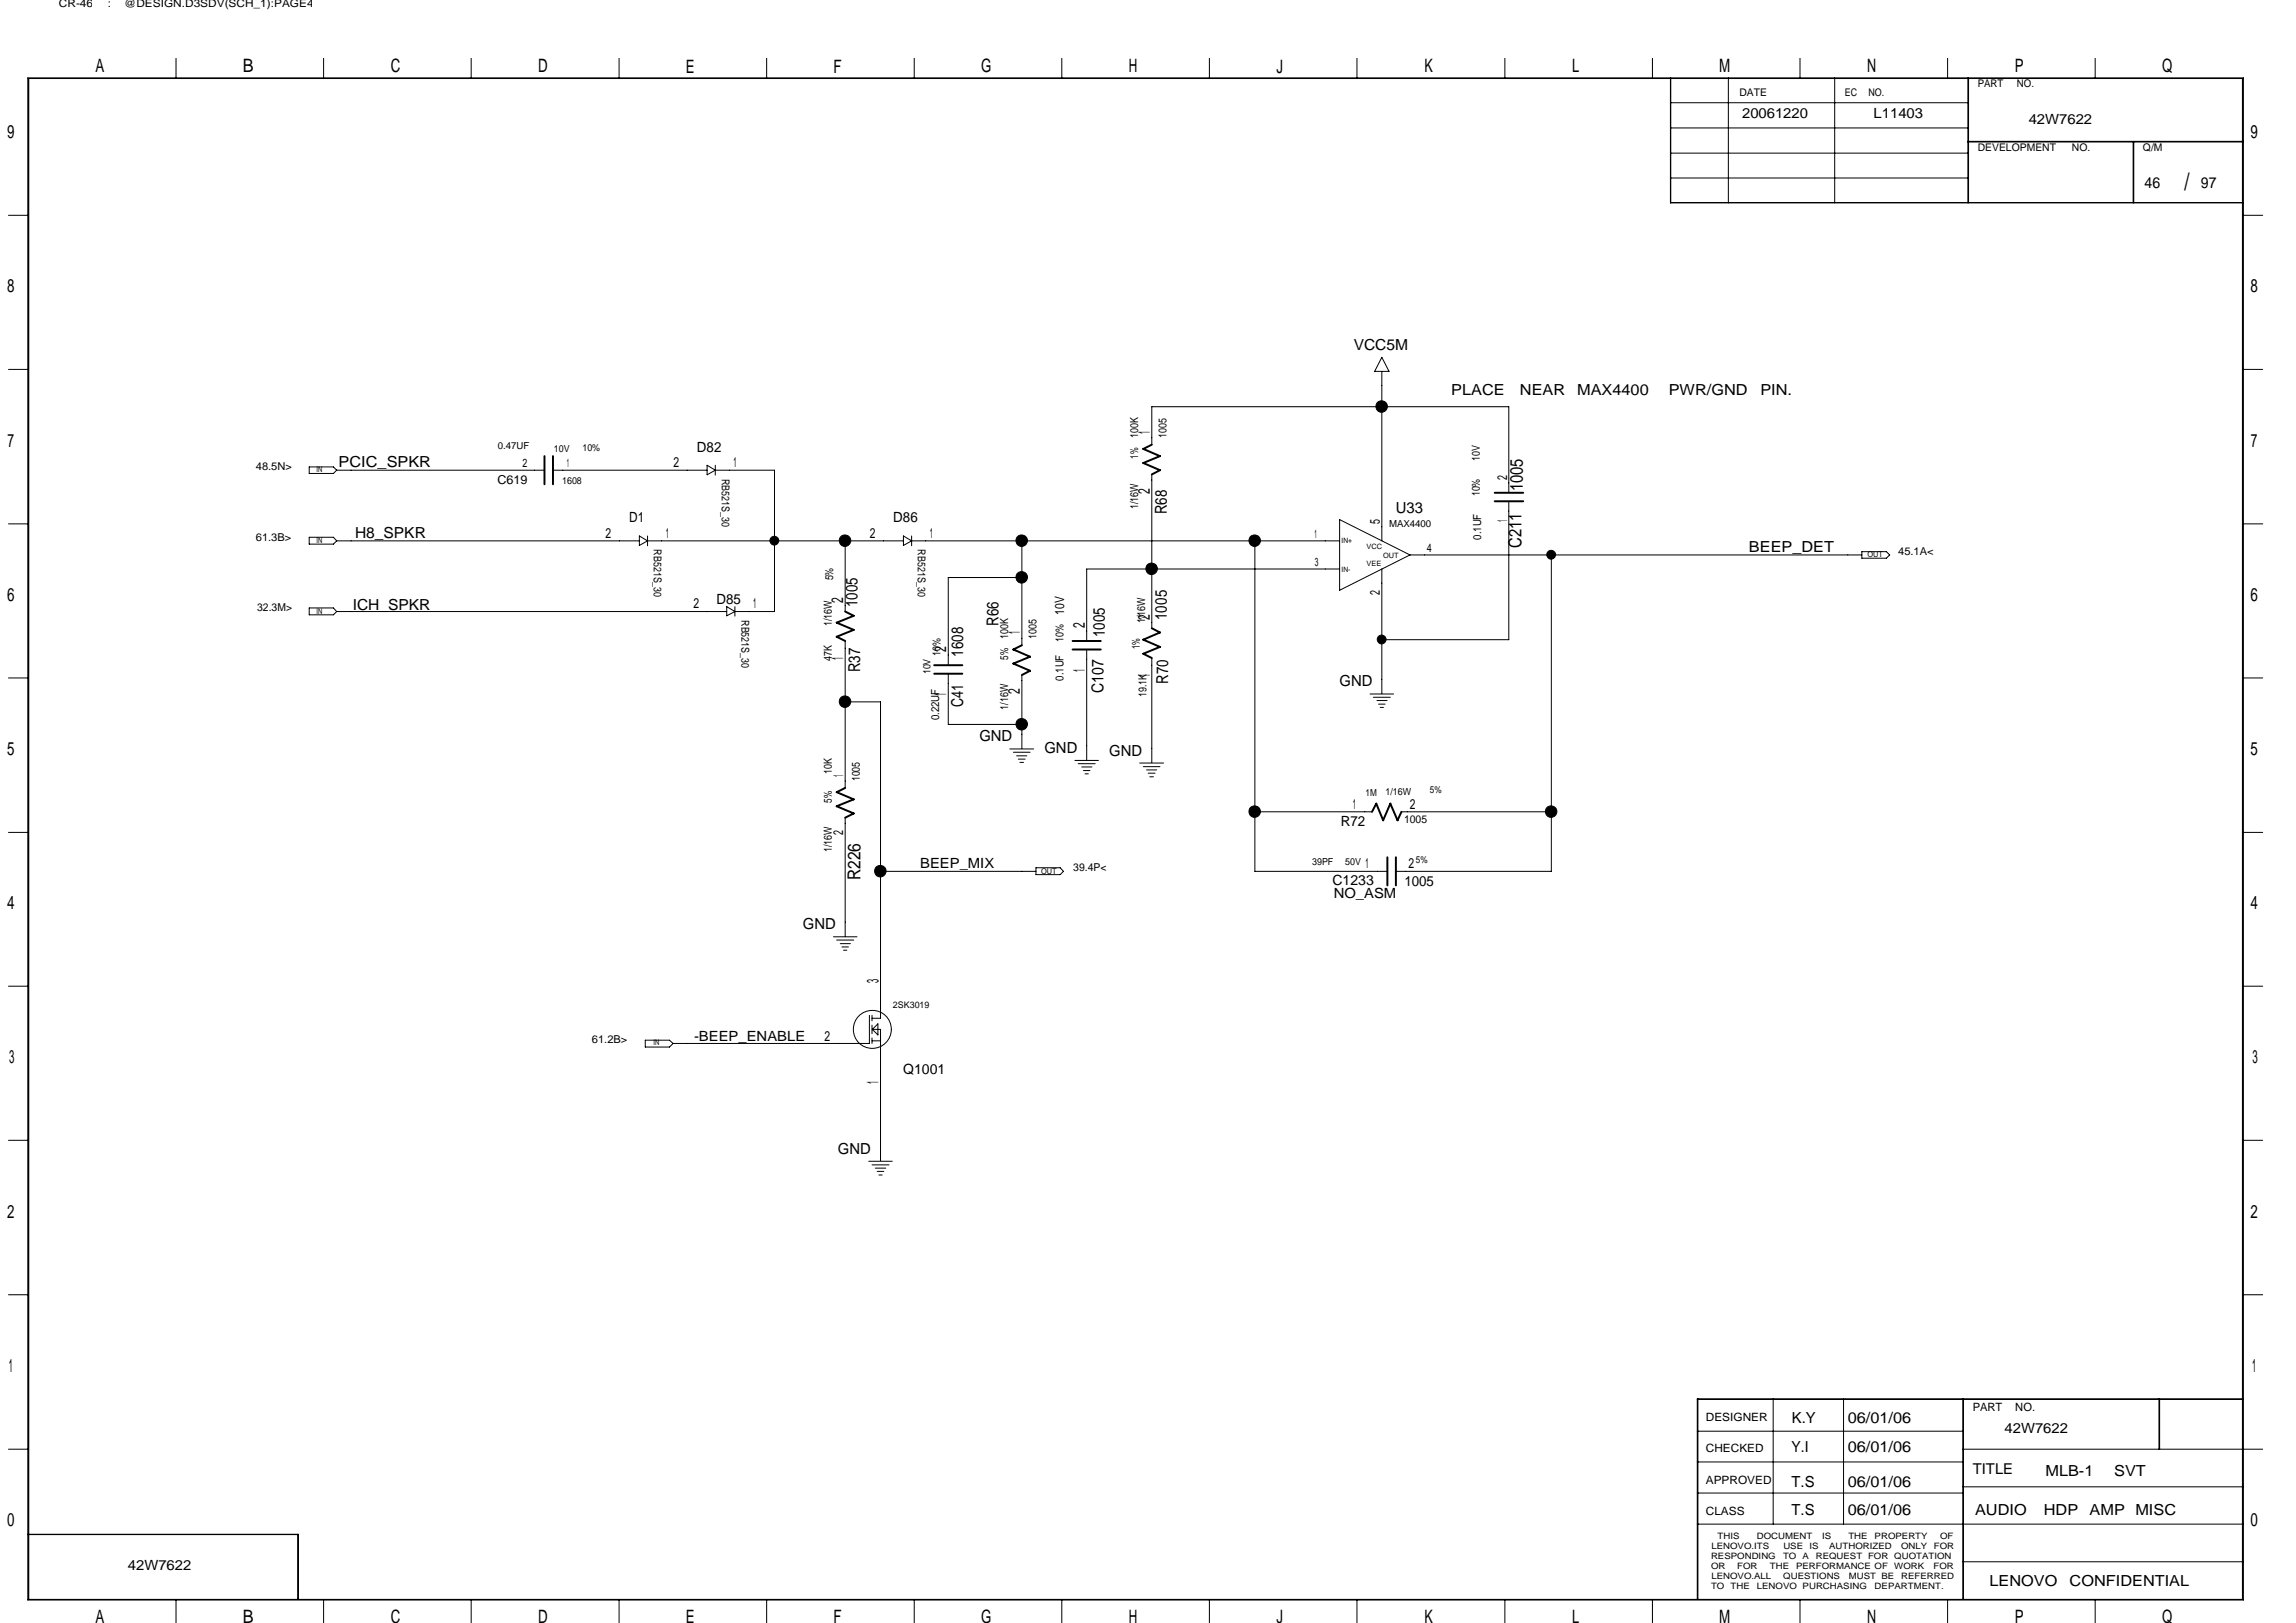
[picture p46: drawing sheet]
<svg xmlns="http://www.w3.org/2000/svg" width="297mm" height="210mm" viewBox="0 0 297 210" stroke-linecap="round" stroke-linejoin="round" font-family="sans-serif">
<defs><g id="words">
<text font-size="3.1" x="282.6" y="24.6">/</text>
<g font-size="2.4">
<text x="12.4" y="9.4">A</text>
<text x="31.4" y="9.4">B</text>
<text x="50.5" y="9.4">C</text>
<text x="69.6" y="9.4">D</text>
<text x="88.7" y="9.4">E</text>
<text x="107.8" y="9.4">F</text>
<text x="127" y="9.4">G</text>
<text x="146" y="9.4">H</text>
<text x="165.1" y="9.4">J</text>
<text x="184.3" y="9.4">K</text>
<text x="203.4" y="9.4">L</text>
<text x="222.4" y="9.4">M</text>
<text x="241.6" y="9.4">N</text>
<text x="260.6" y="9.4">P</text>
<text x="279.7" y="9.4">Q</text>
<text x=".9" y="17.9">9</text>
<text x="291.2" y="17.9">9</text>
<text x=".9" y="37.8">8</text>
<text x="291.2" y="37.8">8</text>
<text x="1" y="57.8">7</text>
<text x="291.2" y="57.8">7</text>
<text x=".9" y="77.8">6</text>
<text x="291.2" y="77.8">6</text>
<text x=".9" y="97.7">5</text>
<text x="291.2" y="97.7">5</text>
<text x=".9" y="117.6">4</text>
<text x="291.2" y="117.6">4</text>
<text x="1.2" y="137.6">3</text>
<text x="291.4" y="137.6">3</text>
<text x=".9" y="157.5">2</text>
<text x="291.2" y="157.5">2</text>
<text x="1.1" y="177.5">1</text>
<text x="291.4" y="177.5">1</text>
<text x=".9" y="197.4">0</text>
<text x="291.2" y="197.4">0</text>
<text x="12.4" y="210">A</text>
<text x="31.4" y="210">B</text>
<text x="50.5" y="210">C</text>
<text x="69.6" y="210">D</text>
<text x="127" y="210">G</text>
<text x="146" y="210">H</text>
<text x="184.3" y="210">K</text>
<text x="203.4" y="210">L</text>
<text x="222.4" y="210">M</text>
<text x="241.6" y="210">N</text>
<text x="260.6" y="210">P</text>
<text x="279.7" y="210">Q</text>
<text x="88.7" y="210">E</text>
<text x="107.8" y="210">F</text>
<text x="165.1" y="210">J</text>
</g>
<g font-size="2.3">
<text x="197" y="63.6" transform="rotate(-90 197 63.6)">1005</text>
<text x="196.8" y="70.9" transform="rotate(-90 196.8 70.9)">C211</text>
<text x="111.3" y="113.8" transform="rotate(-90 111.3 113.8)">R226</text>
</g>
<g font-size="2.1">
<text x="148.8" y="56.1" transform="rotate(-90 148.8 56.1)">1</text>
<text x="148.8" y="63.9" transform="rotate(-90 148.8 63.9)">2</text>
<text x="151" y="66.5" transform="rotate(-90 151 66.5)">R68</text>
<text x="109.1" y="78" transform="rotate(-90 109.1 78)">2</text>
<text x="111" y="78.6" transform="rotate(-90 111 78.6)">1005</text>
<text x="129.2" y="80.9" transform="rotate(-90 129.2 80.9)">R66</text>
<text x="131.9" y="82" transform="rotate(-90 131.9 82)">1</text>
<text x="140.3" y="81.3" transform="rotate(-90 140.3 81.3)">2</text>
<text x="142.9" y="82.4" transform="rotate(-90 142.9 82.4)">1005</text>
<text x="148.8" y="80.2" transform="rotate(-90 148.8 80.2)">2</text>
<text x="151" y="80.2" transform="rotate(-90 151 80.2)">1005</text>
<text x="109.1" y="85.4" transform="rotate(-90 109.1 85.4)">1</text>
<text x="111.3" y="87" transform="rotate(-90 111.3 87)">R37</text>
<text x="122.4" y="84.4" transform="rotate(-90 122.4 84.4)">2</text>
<text x="124.6" y="85" transform="rotate(-90 124.6 85)">1608</text>
<text x="131.9" y="89.8" transform="rotate(-90 131.9 89.8)">2</text>
<text x="140.3" y="86.9" transform="rotate(-90 140.3 86.9)">1</text>
<text x="142.7" y="89.7" transform="rotate(-90 142.7 89.7)">C107</text>
<text x="148.8" y="87.6" transform="rotate(-90 148.8 87.6)">1</text>
<text x="151.1" y="88.4" transform="rotate(-90 151.1 88.4)">R70</text>
<text x="122.4" y="90" transform="rotate(-90 122.4 90)">1</text>
<text x="124.6" y="91.5" transform="rotate(-90 124.6 91.5)">C41</text>
<text x="113.7" y="127.1" transform="rotate(-90 113.7 127.1)">3</text>
<text x="113.7" y="140.3" transform="rotate(-90 113.7 140.3)">1</text>
</g>
<g font-size="2">
<text x="277.4" y="24.3">46</text>
<text x="284.7" y="24.3">97</text>
<text x="175.1" y="45.3">VCC5M</text>
<text x="187.7" y="51.1">PLACE</text>
<text x="196.6" y="51.1">NEAR</text>
<text x="204" y="51.1">MAX4400</text>
<text x="215.9" y="51.1">PWR/GND</text>
<text x="227.7" y="51.1">PIN.</text>
<text x="43.8" y="60.5">PCIC_SPKR</text>
<text x="45.9" y="69.6">H8_SPKR</text>
<text x="180.6" y="66.3">U33</text>
<text x="226.3" y="71.4">BEEP_DET</text>
<text x="45.6" y="78.9">ICH_SPKR</text>
<text x="173.3" y="88.8">GND</text>
<text x="126.7" y="95.9">GND</text>
<text x="135.1" y="97.4">GND</text>
<text x="143.5" y="97.7">GND</text>
<text x="103.9" y="120.2">GND</text>
<text x="108.4" y="149.3">GND</text>
<text x="231.8" y="184.1">K.Y</text>
<text x="239.1" y="184.1">06/01/06</text>
<text x="231.8" y="187.8">Y.I</text>
<text x="239.1" y="187.8">06/01/06</text>
<text x="264.6" y="190.9">MLB-1</text>
<text x="273.5" y="190.9">SVT</text>
<text x="231.8" y="196">T.S</text>
<text x="231.8" y="192.4">T.S</text>
<text x="239.1" y="196">06/01/06</text>
<text x="239.1" y="192.4">06/01/06</text>
<text x="255.5" y="196">AUDIO</text>
<text x="264.4" y="196">HDP</text>
<text x="270.3" y="196">AMP MISC</text>
<text x="257.4" y="205.2">LENOVO</text>
<text x="267.8" y="205.2">CONFIDENTIAL</text>
</g>
<text font-size="1.9" x="255.2" y="190.7">TITLE</text>
<g font-size="1.8">
<text x="225.4" y="15.3">20061220</text>
<text x="242.4" y="15.3">L11403</text>
<text x="262.5" y="16">42W7622</text>
<text x="90.2" y="58.4">D82</text>
<text x="87.1" y="60.4">2</text>
<text x="94.9" y="60.4">1</text>
<text x="195" y="62.1" transform="rotate(-90 195 62.1)">2</text>
<text x="78.4" y="69.6">2</text>
<text x="81.4" y="67.6">D1</text>
<text x="86.1" y="69.6">1</text>
<text x="112.5" y="69.6">2</text>
<text x="115.6" y="67.6">D86</text>
<text x="120.3" y="69.6">1</text>
<text x="178.5" y="67.8" transform="rotate(-90 178.5 67.8)">5</text>
<text x="195" y="67.5" transform="rotate(-90 195 67.5)">1</text>
<text x="178.5" y="77" transform="rotate(-90 178.5 77)">2</text>
<text x="89.7" y="78.7">2</text>
<text x="92.7" y="78.1">D85</text>
<text x="97.4" y="78.7">1</text>
<text x="109.1" y="100.5" transform="rotate(-90 109.1 100.5)">1</text>
<text x="173.5" y="106.8">R72</text>
<text x="175" y="104.6">1</text>
<text x="182.4" y="104.6">2</text>
<text x="109.1" y="108" transform="rotate(-90 109.1 108)">2</text>
<text x="119" y="112.3">BEEP_MIX</text>
<text x="176.7" y="112.3">1</text>
<text x="182.2" y="112.3">2</text>
<text x="172.4" y="114.5">C1233</text>
<text x="172.5" y="116.2">NO_ASM</text>
<text x="181.7" y="114.7">1005</text>
<text x="89.8" y="134.6">-BEEP_ENABLE</text>
<text x="106.7" y="134.6">2</text>
<text x="116.8" y="139">Q1001</text>
<text x="259.3" y="185.4">42W7622</text>
<text x="16.5" y="203.1">42W7622</text>
</g>
<text font-size="1.7" x="137.7" y="79.5" transform="rotate(-90 137.7 79.5)">10V</text>
<text font-size="1.6" x="64.3" y="62.7">C619</text>
<g font-size="1.5">
<text x="67.6" y="60.4">2</text>
<text x="73.3" y="60.4">1</text>
<text x="170" y="69.6">1</text>
<text x="184.6" y="71.4">4</text>
<text x="170.1" y="73.2">3</text>
<text x="220.7" y="183.9">DESIGNER</text>
<text x="255.2" y="182.6">PART</text>
<text x="260.7" y="182.6">NO.</text>
<text x="220.7" y="191.9">APPROVED</text>
<text x="220.7" y="187.9">CHECKED</text>
<text x="220.7" y="196">CLASS</text>
</g>
<g font-size="1.4">
<text x="7.6" y=".9">CR-46</text>
<text x="14" y=".9">:</text>
<text x="16.1" y=".9">@DESIGN.D3SDV(SCH_1):PAGE4</text>
<text x="255.9" y="11.3">PART</text>
<text x="260.9" y="11.3">NO.</text>
<text x="225" y="12.4">DATE</text>
<text x="238.7" y="12.4">EC</text>
<text x="241.7" y="12.4">NO.</text>
<text x="255.9" y="19.6">DEVELOPMENT</text>
<text x="268.1" y="19.6">NO.</text>
<text x="277.2" y="19.6">Q/M</text>
<text x="147.2" y="59.4" transform="rotate(-90 147.2 59.4)">1%</text>
<text x="147.2" y="56.7" transform="rotate(-90 147.2 56.7)">100K</text>
<text x="150.9" y="56.7" transform="rotate(-90 150.9 56.7)">1005</text>
<text x="191.5" y="59.6" transform="rotate(-90 191.5 59.6)">10V</text>
<text x="33.1" y="60.8">48.5N&gt;</text>
<text x="93.4" y="61.9" transform="rotate(90 93.4 61.9)">RB521S_30</text>
<text x="147.2" y="65.9" transform="rotate(-90 147.2 65.9)">1/16W</text>
<text x="191.5" y="64.2" transform="rotate(-90 191.5 64.2)">10%</text>
<text x="33.1" y="69.9">61.3B&gt;</text>
<text x="84.6" y="71.1" transform="rotate(90 84.6 71.1)">RB521S_30</text>
<text x="118.7" y="71.1" transform="rotate(90 118.7 71.1)">RB521S_30</text>
<text x="191.6" y="69.8" transform="rotate(-90 191.6 69.8)">0.1UF</text>
<text x="245.6" y="71.8">45.1A&lt;</text>
<text x="107.8" y="75.1" transform="rotate(-90 107.8 75.1)">5%</text>
<text x="33.3" y="79.1">32.3M&gt;</text>
<text x="95.9" y="80.2" transform="rotate(90 95.9 80.2)">RB521S_30</text>
<text x="107.6" y="81" transform="rotate(-90 107.6 81)">1/16W</text>
<text x="130.4" y="82.6" transform="rotate(-90 130.4 82.6)">100K</text>
<text x="134.1" y="82.6" transform="rotate(-90 134.1 82.6)">1005</text>
<text x="137.6" y="83.1" transform="rotate(-90 137.6 83.1)">10%</text>
<text x="147.4" y="83.9" transform="rotate(-90 147.4 83.9)">1%</text>
<text x="148.2" y="80.6" transform="rotate(-90 148.2 80.6)">1/16W</text>
<text x="107.6" y="85.5" transform="rotate(-90 107.6 85.5)">47K</text>
<text x="121.7" y="84.9" transform="rotate(-90 121.7 84.9)">10%</text>
<text x="130.4" y="85.4" transform="rotate(-90 130.4 85.4)">5%</text>
<text x="137.6" y="88.1" transform="rotate(-90 137.6 88.1)">0.1UF</text>
<text x="121.5" y="93.2" transform="rotate(-90 121.5 93.2)">0.22UF</text>
<text x="130.4" y="91.8" transform="rotate(-90 130.4 91.8)">1/16W</text>
<text x="148.3" y="90.2" transform="rotate(-90 148.3 90.2)">19.1K</text>
<text x="107.6" y="100.2" transform="rotate(-90 107.6 100.2)">10K</text>
<text x="111.2" y="101.1" transform="rotate(-90 111.2 101.1)">1005</text>
<text x="107.6" y="103.8" transform="rotate(-90 107.6 103.8)">5%</text>
<text x="181.6" y="106.5">1005</text>
<text x="107.6" y="110.3" transform="rotate(-90 107.6 110.3)">1/16W</text>
<text x="138.8" y="112.7">39.4P&lt;</text>
<text x="76.6" y="135">61.2B&gt;</text>
</g>
<g font-size="1.3">
<text x="64.4" y="58.1">0.47UF</text>
<text x="71.7" y="58.5">10V</text>
<text x="75.4" y="58.3">10%</text>
<text x="72.7" y="62.7">1608</text>
<text x="179.7" y="68.2">MAX4400</text>
<text x="120.4" y="87.2" transform="rotate(-90 120.4 87.2)">10V</text>
<text x="176.7" y="103">1M</text>
<text x="179.2" y="102.9">1/16W</text>
<text x="185" y="102.7">5%</text>
<text x="169.8" y="112">39PF</text>
<text x="174" y="112">50V</text>
<text x="183.2" y="111.6">5%</text>
</g>
<text font-size="1.2" x="115.5" y="130.4">2SK3019</text>
<g font-size="1.1">
<text x="221.4" y="203">OR</text>
<text x="221.4" y="201.7">RESPONDING</text>
<text x="221.4" y="200.4">LENOVO.ITS</text>
<text x="222.2" y="199.1">THIS</text>
<text x="224.7" y="203">FOR</text>
<text x="227.3" y="199.1">DOCUMENT</text>
<text x="229" y="203">THE</text>
<text x="230.7" y="201.7">TO</text>
<text x="230.7" y="200.4">USE</text>
<text x="232.4" y="203">PERFORMANCE OF</text>
<text x="233.2" y="201.7">A</text>
<text x="234.1" y="200.4">IS</text>
<text x="234.9" y="201.7">REQUEST FOR QUOTATION</text>
<text x="235.8" y="199.1">IS</text>
<text x="236.6" y="200.4">AUTHORIZED</text>
<text x="239.1" y="199.1">THE</text>
<text x="242.5" y="199.1">PROPERTY</text>
<text x="245.1" y="203">WORK</text>
<text x="246" y="200.4">ONLY</text>
<text x="250.1" y="203">FOR</text>
<text x="250.2" y="200.4">FOR</text>
<text x="251" y="199.1">OF</text>
<text x="221.4" y="205.6">TO</text>
<text x="221.4" y="204.3">LENOVO.ALL</text>
<text x="223.9" y="205.6">THE</text>
<text x="227.3" y="205.6">LENOVO PURCHASING</text>
<text x="230.7" y="204.3">QUESTIONS</text>
<text x="239.2" y="204.3">MUST BE</text>
<text x="242.5" y="205.6">DEPARTMENT.</text>
<text x="246" y="204.3">REFERRED</text>
</g>
<g font-size="1">
<text x="40.9" y="61.1">IN</text>
<text x="40.9" y="70.3">IN</text>
<text x="241.6" y="72.1">OUT</text>
<text x="40.9" y="79.4">IN</text>
<text x="134.7" y="113">OUT</text>
<text x="84.5" y="135.3">IN</text>
</g>
<g font-size=".9">
<text x="173.6" y="70.3">IN+</text>
<text x="176.8" y="71.1">VCC</text>
<text x="173.6" y="74">IN-</text>
<text x="176.8" y="73.3">VEE</text>
<text x="178.9" y="72.2">OUT</text>
</g>
</g></defs>
<g fill="none" stroke="#000" stroke-width=".25">
<path d="M70.4 59v3.7M71.5 59v3.7M149 57.5l-1.1 .6 2.2 .9-2.2 .9 2.2 .9-1.1 .6M109.3 79.1l1.1 .6-2.2 .9 2.2 .9-2.2 .9 1.1 .5M193.4 64.9h3.7M193.4 63.8h3.7M120.9 87.2h3.6M120.9 86.1h3.6M132.2 83.5l-1.1 .5 2.2 1-2.2 .9 2.2 .9-1.1 .5M138.8 84h3.6M138.8 82.9h3.6M149 81.3l1.1 .5-2.2 1 2.2 .9-2.2 .9 1.1 .5"/>
<path d="M109.3 101.9l-1.1 .6 2.2 .9-2.2 .9 2.2 .9-1.1 .6M177.5 105l.6-1 .8 2.1 1-2.1 .9 2.1 .5-1.1M179.5 110.9v3.7M180.6 110.9v3.7"/>
</g>
<g fill="none" stroke="#000" stroke-width=".13">
<path d="M3.6 10.1h286.6v196.9h-286.6zM3.7 10.2h286.4v196.7h-286.4zM22.8 7.5v2.6M41.9 7.5v2.6M61 7.5v2.6M80.1 7.5v2.6M99.2 7.5v2.6M118.3 7.5v2.6M137.4 7.5v2.6M156.5 7.5v2.6M175.6 7.5v2.6M194.7 7.5v2.6"/>
<path d="M213.8 7.5v2.6M216.1 10.1v16.1h74.1M216.1 19.8h38.5M216.1 16.6h38.5M216.1 13.3h38.5M216.2 10.1v16.1M223.6 10.1v16.1M232.9 7.5v2.6M237.4 10.1v16.1M252 7.5v2.6M254.6 18.4h35.6M254.6 10.1v16.1"/>
<path d="M254.6 18.3h35.6M254.7 10.1v16.1M271.1 7.5v2.6M276 18.4v7.8M276.1 18.4v7.8M1.1 27.9h2.5M216.1 26.2h74.1M216.2 23h38.4M290.2 27.9h2.5M1.1 47.8h2.5M149 57.5v-4.9h46.2v11.2M178.8 48v22"/>
<path d="M178.8 46.2l.9 1.8h-1.9zM290.2 47.8h2.5M1.1 67.8h2.5M40 78.7h3.1l.5 .4-.5 .4h-3.1zM40 60.4h3.1l.5 .4-.5 .5h-3.1zM40 69.5h3.1l.5 .5-.5 .4h-3.1zM43.6 70h39.1M43.6 60.8h26.8M43.6 79.1h50.4M71.5 60.8h20M82.7 69.3l1.1 .7-1.1 .6zM83.8 70h33.1"/>
<path d="M83.8 69.3v1.3M91.5 60.2l1 .6-1 .6zM92.5 60.8h7.7v18.3h-5.1M92.5 60.2v1.3M94 78.5l1.1 .6-1.1 .6zM95.1 78.5v1.2M109.3 70v9.1M116.9 69.3l1 .7-1 .6zM117.9 70h55.4M117.9 69.3v1.3M132.2 70v13.5M132.2 74.7h-9.5v11.4"/>
<path d="M149 61.4v19.9M162.3 70v42.7h17.2M173.3 67.2l9.1 4.6-9.1 4.6zM173.3 73.6h-32.7v9.3M178.8 73.6v16.1M182.4 71.8h58.5M195.2 64.9v17.9h-16.4M200.7 71.8v40.9h-20.1M240.9 71.4h3.1l.5 .4-.5 .4h-3.1zM290.2 67.8h2.5M1.1 87.7h2.5M109.3 82.9v19"/>
<path d="M109.3 90.8h4.6v40.9h-1.1M122.7 87.2v6.5h9.5M130.6 96.9h3.1M131.1 97.3h2.2M131.5 97.8h1.3M131.7 98.2h.9M131.9 98.6h.5M132.2 87.3v9.5M139.1 98.4h3M139.5 98.8h2.2M140 99.2h1.3M140.2 99.7h.8"/>
<path d="M140.6 84v14.3M147.4 98.7h3.1M147.9 99.2h2.2M148.3 99.6h1.3M149 85.1v13.5M177.2 89.8h3.1M177.7 90.2h2.2M178.1 90.6h1.3M178.3 91.1h.9M178.6 91.5h.4M290.2 87.7h2.5M1.1 107.7h2.5"/>
<path d="M109.3 105.8v15.3M113.9 112.7h20.1M134 112.3h3.2l.4 .4-.4 .5h-3.2zM140.4 100.1h.4M148.5 100h.9M148.8 100.5h.4M162.3 105h15.2M181.3 105h19.4M290.2 107.7h2.5M1.1 127.6h2.5M83.5 134.6h3.1l.5 .4-.5 .5h-3.1zM107.8 121.2h3.1"/>
<path d="M108.2 121.6h2.2M108.7 122.1h1.3M108.9 122.5h.9M109.1 122.9h.5M112.5 131.4v3.6h-25.4M112.8 131.4v.7M112.8 132.6v1.1M112.8 134.3v.7M112.8 134.7h1.1M112.9 133.2h1v17M113.6 132.5v1.4l-.7-.7zM290.2 127.6h2.5"/>
<path d="M1.1 147.5h2.5M112.4 150.2h3M112.8 150.7h2.2M113.2 151.1h1.4M113.5 151.6h.8M113.7 152h.4M290.2 147.5h2.5M1.1 167.5h2.5M290.2 167.5h2.5M1.1 187.5h2.5M3.6 198.5h35v8.4M3.6 198.5h35"/>
<path d="M38.5 198.5v8.4M219.6 197.2h70.6M219.6 181.1h70.6M219.6 193.2h34.4M219.6 189.1h34.4M219.6 185.2h34.4M219.7 181v25.9M229.4 181v16.2M238.5 181v16.2M254 187.5h38.7M254 181v25.9M254 192.4h36.2"/>
<path d="M279.3 181v6.5M279.4 181v6.5M290.2 181h-70.6v25.9M22.8 206.9v3M41.9 206.9v3M61 206.9v3M80.1 206.9v3M99.2 206.9v3M118.3 206.9v3M137.4 206.9v3M156.5 206.9v3M175.6 206.9v3"/>
<path d="M194.7 206.9v3M213.8 206.9v3M232.9 206.9v3M252 206.9v3M254 202.1h36.2M271.1 206.9v3"/>
<circle cx="112.9" cy="133.2" r="2.46"/>
</g>
<g fill="#000" stroke="#000" stroke-width=".13">
<circle cx="178.7" cy="52.6" r=".75"/>
<circle cx="100.2" cy="70" r=".57"/>
<circle cx="109.3" cy="70" r=".75"/>
<circle cx="132.2" cy="70" r=".75"/>
<circle cx="132.2" cy="74.7" r=".75"/>
<circle cx="149" cy="73.6" r=".75"/>
<circle cx="162.3" cy="70" r=".75"/>
<circle cx="200.7" cy="71.8" r=".57"/>
<circle cx="109.3" cy="90.8" r=".75"/>
<circle cx="132.2" cy="93.7" r=".75"/>
<circle cx="178.7" cy="82.7" r=".57"/>
<circle cx="113.9" cy="112.7" r=".75"/>
<circle cx="162.3" cy="105" r=".75"/>
<circle cx="200.7" cy="105" r=".75"/>
</g>
<use href="#words"/>
</svg>
